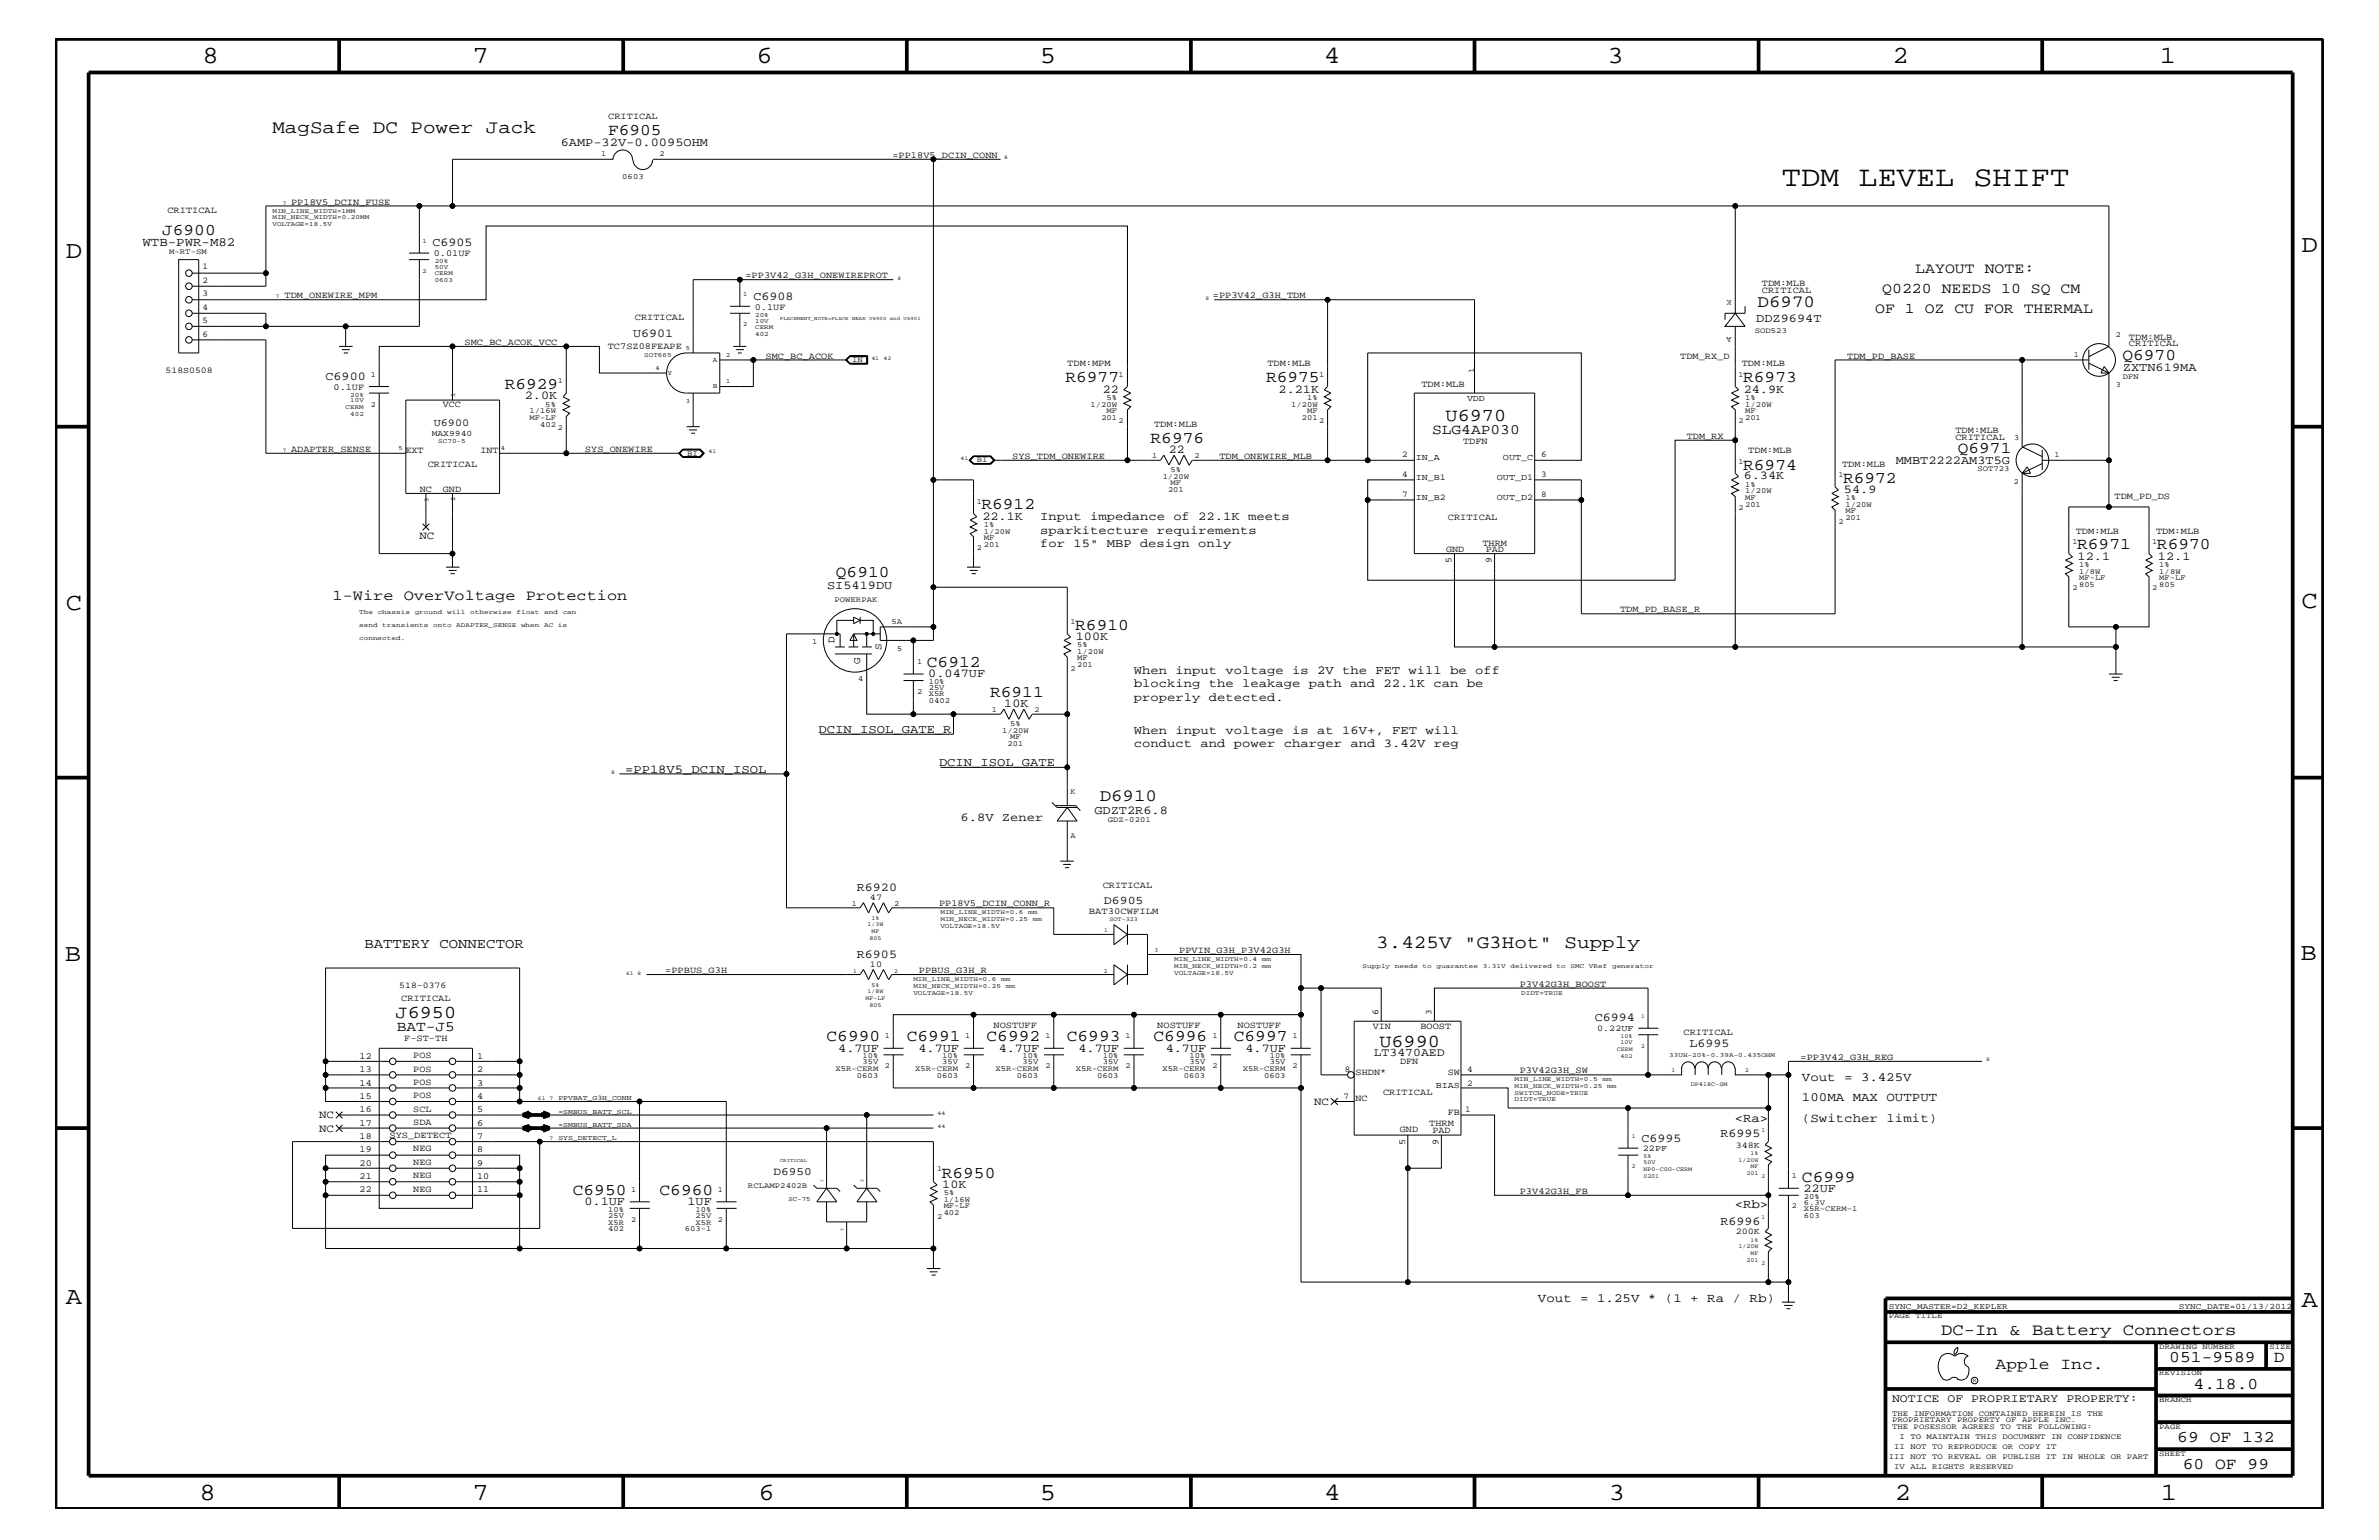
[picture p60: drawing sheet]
<svg xmlns="http://www.w3.org/2000/svg" width="432mm" height="279mm" viewBox="0 0 432 279" stroke-linecap="round" stroke-linejoin="round" font-family="sans-serif">
<defs><g id="words">
<text font-size="5.2" x="323.4" y="33.7">TDM LEVEL SHIFT</text>
<g font-size="4.5">
<text x="36.7" y="11.5">8</text>
<text x="85.8" y="11.5">7</text>
<text x="137.3" y="11.5">6</text>
<text x="188.7" y="11.5">5</text>
<text x="240.3" y="11.5">4</text>
<text x="291.8" y="11.5">3</text>
<text x="343.5" y="11.5">2</text>
<text x="392" y="11.5">1</text>
<text x="11.9" y="46.8">D</text>
<text x="417.7" y="45.7">D</text>
<text x="11.9" y="110.6">C</text>
<text x="417.7" y="110.3">C</text>
<text x="11.8" y="174.3">B</text>
<text x="417.6" y="174.2">B</text>
<text x="11.9" y="236.7">A</text>
<text x="417.7" y="237.1">A</text>
<text x="36.2" y="272.1">8</text>
<text x="85.8" y="272.1">7</text>
<text x="137.7" y="272.1">6</text>
<text x="188.7" y="272.1">5</text>
<text x="240.4" y="272.1">4</text>
<text x="292" y="272.1">3</text>
<text x="343.9" y="272.1">2</text>
<text x="392.2" y="272.1">1</text>
</g>
<g font-size="3.4">
<text x="49.4" y="24.1">MagSafe DC Power Jack</text>
<text x="249.8" y="172">3.425V &quot;G3Hot&quot; Supply</text>
</g>
<g font-size="3.3">
<text x="262.4" y="76.4">U6970</text>
<text x="71.8" y="184.7">J6950</text>
<text x="250.4" y="189.9">U6990</text>
</g>
<g font-size="3.1">
<text x="319" y="55.7">D6970</text>
<text x="199.6" y="145.4">D6910</text>
</g>
<g font-size="3">
<text x="110.4" y="24.6">F6905</text>
<text x="29.4" y="42.7">J6900</text>
<text x="385.2" y="65.3">Q6970</text>
<text x="91.6" y="70.6">R6929</text>
<text x="193.4" y="69.4">R6977</text>
<text x="229.8" y="69.4">R6975</text>
<text x="316.4" y="69.4">R6973</text>
<text x="208.8" y="80.5">R6976</text>
<text x="355.3" y="82.2">Q6971</text>
<text x="316.4" y="85.2">R6974</text>
<text x="334.5" y="87.6">R6972</text>
<text x="178.1" y="92.4">R6912</text>
<text x="377" y="99.7">R6971</text>
<text x="391.5" y="99.7">R6970</text>
<text x="151.7" y="104.7">Q6910</text>
<text x="195.2" y="114.2">R6910</text>
<text x="168.2" y="121">C6912</text>
<text x="179.7" y="126.5">R6911</text>
<text x="150" y="188.9">C6990</text>
<text x="164.6" y="188.9">C6991</text>
<text x="179.1" y="188.9">C6992</text>
<text x="193.6" y="188.9">C6993</text>
<text x="209.4" y="188.9">C6996</text>
<text x="223.9" y="188.9">C6997</text>
<text x="170.9" y="213.6">R6950</text>
<text x="327.1" y="214.4">C6999</text>
<text x="104" y="216.9">C6950</text>
<text x="119.7" y="216.9">C6960</text>
<text x="352.3" y="242.3">DC-In &amp; Battery Connectors</text>
<text x="362.2" y="248.4">Apple Inc.</text>
<text x="393.7" y="247.1">051-9589</text>
<text x="398.1" y="252">4.18.0</text>
<text x="412.7" y="247.1">D</text>
<text x="395.2" y="261.6">69 OF 132</text>
<text x="396.2" y="266.6">60 OF 99</text>
</g>
<g font-size="2.7">
<text x="341.6" y="53.2">Q0220 NEEDS 10 SQ CM</text>
<text x="347.6" y="49.6">LAYOUT NOTE:</text>
<text x="340.4" y="56.8">OF 1 OZ CU FOR THERMAL</text>
<text x="60.4" y="108.9">1-Wire OverVoltage Protection</text>
</g>
<g font-size="2.6">
<text x="259.9" y="78.8">SLG4AP030</text>
<text x="72" y="187.1">BAT-J5</text>
</g>
<text font-size="2.5" x="66.1" y="172">BATTERY CONNECTOR</text>
<g font-size="2.3">
<text x="25.9" y="44.6">WTB-PWR-M82</text>
<text x="327.1" y="196.2">Vout = 3.425V</text>
<text x="314.9" y="203.5">&lt;Ra&gt;</text>
<text x="327.1" y="199.8">100MA MAX OUTPUT</text>
<text x="327.1" y="203.5">(Switcher limit)</text>
<text x="314.9" y="219.2">&lt;Rb&gt;</text>
<text x="279.1" y="236.2">Vout = 1.25V * (1 + Ra / Rb)</text>
</g>
<g font-size="2.2">
<text x="101.8" y="26.5">6AMP-32V-0.0095OHM</text>
<text x="78.5" y="44.6">C6905</text>
<text x="136.7" y="54.4">C6908</text>
<text x="318.8" y="58.4">DDZ9694T</text>
<text x="114.9" y="61.1">U6901</text>
<text x="59.1" y="68.9">C6900</text>
<text x="200.2" y="71.2">22</text>
<text x="232.1" y="71.2">2.21K</text>
<text x="316.5" y="71.2">24.9K</text>
<text x="385.3" y="67.3">ZXTN619MA</text>
<text x="95.2" y="72.4">2.0K</text>
<text x="212.2" y="82.2">22</text>
<text x="316.5" y="87">6.34K</text>
<text x="334.7" y="89.4">54.9</text>
<text x="344.1" y="84.1">MMBT2222AM3T5G</text>
<text x="178.3" y="94.3">22.1K</text>
<text x="188.8" y="94.3">Input impedance of 22.1K meets</text>
<text x="188.8" y="99.3">for 15&quot; MBP design only</text>
<text x="188.8" y="96.8">sparkitecture requirements</text>
<text x="377.1" y="101.5">12.1</text>
<text x="391.7" y="101.5">12.1</text>
<text x="150.1" y="106.9">SI5419DU</text>
<text x="195.2" y="116.1">100K</text>
<text x="168.5" y="122.9">0.047UF</text>
<text x="205.8" y="122.3">When input voltage is 2V the FET will be off</text>
<text x="205.8" y="124.7">blocking the leakage path and 22.1K can be</text>
<text x="182.3" y="128.2">10K</text>
<text x="205.8" y="127.1">properly detected.</text>
<text x="148.6" y="133">DCIN_ISOL_GATE_R</text>
<text x="205.8" y="133.2">When input voltage is at 16V+, FET will</text>
<text x="205.8" y="135.6">conduct and power charger and 3.42V reg</text>
<text x="113.5" y="140.2">=PP18V5_DCIN_ISOL</text>
<text x="170.4" y="139">DCIN_ISOL_GATE</text>
<text x="174.3" y="149">6.8V Zener</text>
<text x="198.6" y="147.7">GDZT2R6.8</text>
<text x="155.5" y="161.7">R6920</text>
<text x="155.5" y="173.8">R6905</text>
<text x="289.5" y="185.3">C6994</text>
<text x="152.1" y="190.8">4.7UF</text>
<text x="166.7" y="190.8">4.7UF</text>
<text x="181.3" y="190.8">4.7UF</text>
<text x="195.7" y="190.8">4.7UF</text>
<text x="211.6" y="190.8">4.7UF</text>
<text x="226.1" y="190.8">4.7UF</text>
<text x="306.7" y="190">L6995</text>
<text x="297.9" y="207.1">C6995</text>
<text x="312.3" y="206.4">R6995</text>
<text x="171" y="215.5">10K</text>
<text x="106.1" y="218.6">0.1UF</text>
<text x="124.8" y="218.6">1UF</text>
<text x="327.3" y="216.2">22UF</text>
<text x="312.3" y="222.2">R6996</text>
</g>
<g font-size="2.1">
<text x="200.4" y="163.9">D6905</text>
<text x="249.3" y="191.6">LT3470AED</text>
<text x="343.4" y="254.4">NOTICE OF PROPRIETARY PROPERTY:</text>
</g>
<g font-size="2">
<text x="76.1" y="97.7">NC</text>
<text x="57.9" y="202.9">NC</text>
<text x="238.5" y="200.4">NC</text>
<text x="57.9" y="205.3">NC</text>
<text x="140.4" y="213.2">D6950</text>
</g>
<g font-size="1.9">
<text x="78.7" y="77.3">U6900</text>
<text x="151.5" y="116.7" transform="rotate(-90 151.5 116.7)">D</text>
<text x="160" y="117.9" transform="rotate(-90 160 117.9)">S</text>
<text x="156.1" y="120.4" transform="rotate(-90 156.1 120.4)">G</text>
</g>
<g font-size="1.7">
<text x="110.4" y="21.6">CRITICAL</text>
<text x="162" y="28.6">=PP18V5_DCIN_CONN</text>
<text x="30.4" y="38.6">CRITICAL</text>
<text x="52.8" y="37.2">PP18V5_DCIN_FUSE</text>
<text x="78.7" y="46.5">0.01UF</text>
<text x="135.3" y="50.5">=PP3V42_G3H_ONEWIREPROT</text>
<text x="319.8" y="53.2">CRITICAL</text>
<text x="319.8" y="51.9">TDM:MLB</text>
<text x="51.6" y="54.1">TDM_ONEWIRE_MPM</text>
<text x="115.2" y="58">CRITICAL</text>
<text x="137" y="56.2">0.1UF</text>
<text x="220.1" y="54.1">=PP3V42_G3H_TDM</text>
<text x="84.3" y="62.6">SMC_BC_ACOK_VCC</text>
<text x="110.3" y="63.4">TC7SZ08FEAPE</text>
<text x="138.9" y="65.1">SMC_BC_ACOK</text>
<text x="305" y="65.1">TDM_RX_D</text>
<text x="335.3" y="65.1">TDM_PD_BASE</text>
<text x="386.4" y="62.9">CRITICAL</text>
<text x="386.4" y="61.7">TDM:MLB</text>
<text x="60.5" y="70.7">0.1UF</text>
<text x="193.7" y="66.5">TDM:MPM</text>
<text x="230" y="66.5">TDM:MLB</text>
<text x="258" y="70.1">TDM:MLB</text>
<text x="316.1" y="66.5">TDM:MLB</text>
<text x="80.3" y="73.8">VCC</text>
<text x="209.5" y="77.4">TDM:MLB</text>
<text x="52.8" y="82">ADAPTER_SENSE</text>
<text x="73.6" y="82.2">EXT</text>
<text x="87.2" y="82.2">INT</text>
<text x="106.2" y="82">SYS_ONEWIRE</text>
<text x="183.7" y="83.3">SYS_TDM_ONEWIRE</text>
<text x="221.3" y="83.3">TDM_ONEWIRE_MLB</text>
<text x="265.6" y="80.5">TDFN</text>
<text x="306.2" y="79.6">TDM_RX</text>
<text x="317.3" y="82.2">TDM:MLB</text>
<text x="354.9" y="79.9">CRITICAL</text>
<text x="354.9" y="78.6">TDM:MLB</text>
<text x="76.2" y="89.3">NC</text>
<text x="77.6" y="84.7">CRITICAL</text>
<text x="80.4" y="89.4">GND</text>
<text x="334.3" y="84.7">TDM:MLB</text>
<text x="262.8" y="94.3">CRITICAL</text>
<text x="383.8" y="90.5">TDM_PD_DS</text>
<text x="262.5" y="100.2">GND</text>
<text x="269.1" y="99">THRM</text>
<text x="269.7" y="100.2">PAD</text>
<text x="376.8" y="96.8">TDM:MLB</text>
<text x="391.3" y="96.8">TDM:MLB</text>
<text x="263.5" y="102.2" transform="rotate(-90 263.5 102.2)">5</text>
<text x="270.8" y="102.2" transform="rotate(-90 270.8 102.2)">9</text>
<text x="294" y="111.1">TDM_PD_BASE_R</text>
<text x="200.2" y="161.1">CRITICAL</text>
<text x="170.4" y="164.5">PP18V5_DCIN_CONN_R</text>
<text x="197.7" y="165.8">BAT30CWFILM</text>
<text x="214" y="172.9">PPVIN_G3H_P3V42G3H</text>
<text x="120.7" y="176.6">=PPBUS_G3H</text>
<text x="166.8" y="176.6">PPBUS_G3H_R</text>
<text x="275.8" y="179">P3V42G3H_BOOST</text>
<text x="72.8" y="181.6">CRITICAL</text>
<text x="250.2" y="184.2" transform="rotate(-90 250.2 184.2)">6</text>
<text x="73.4" y="188.9">F-ST-TH</text>
<text x="75" y="192">POS</text>
<text x="180.3" y="186.5">NOSTUFF</text>
<text x="210.1" y="186.5">NOSTUFF</text>
<text x="224.6" y="186.5">NOSTUFF</text>
<text x="249.2" y="186.7">VIN</text>
<text x="257.8" y="186.7">BOOST</text>
<text x="305.6" y="187.7">CRITICAL</text>
<text x="65.3" y="192.1">12</text>
<text x="65.3" y="194.5">13</text>
<text x="65.3" y="197">14</text>
<text x="75" y="196.8">POS</text>
<text x="75" y="194.4">POS</text>
<text x="86.6" y="192.1">1</text>
<text x="86.6" y="194.5">2</text>
<text x="86.6" y="197">3</text>
<text x="246" y="195">SHDN*</text>
<text x="254.1" y="193.1">DFN</text>
<text x="262.8" y="195">SW</text>
<text x="275.8" y="194.8">P3V42G3H_SW</text>
<text x="326.8" y="192.3">=PP3V42_G3H_REG</text>
<text x="65.3" y="199.3">15</text>
<text x="65.3" y="201.8">16</text>
<text x="75" y="201.7">SCL</text>
<text x="75" y="199.2">POS</text>
<text x="86.6" y="199.3">4</text>
<text x="86.6" y="201.8">5</text>
<text x="246" y="199.8">NC</text>
<text x="251" y="198.7">CRITICAL</text>
<text x="262.8" y="202.3">FB</text>
<text x="65.3" y="204.2">17</text>
<text x="65.3" y="206.6">18</text>
<text x="65.3" y="209.1">19</text>
<text x="70.7" y="206.5">SYS_DETECT</text>
<text x="75" y="204.1">SDA</text>
<text x="75" y="208.9">NEG</text>
<text x="86.6" y="204.2">6</text>
<text x="86.6" y="206.6">7</text>
<text x="86.6" y="209.1">8</text>
<text x="254.1" y="205.4">GND</text>
<text x="255" y="207.7" transform="rotate(-90 255 207.7)">5</text>
<text x="259.4" y="204.3">THRM</text>
<text x="260" y="205.5">PAD</text>
<text x="261.1" y="207.7" transform="rotate(-90 261.1 207.7)">9</text>
<text x="65.3" y="213.9">21</text>
<text x="65.3" y="211.5">20</text>
<text x="75" y="213.8">NEG</text>
<text x="75" y="211.4">NEG</text>
<text x="86.6" y="213.9">10</text>
<text x="86.6" y="211.5">9</text>
<text x="65.3" y="216.4">22</text>
<text x="75" y="216.2">NEG</text>
<text x="86.6" y="216.4">11</text>
<text x="275.8" y="216.6">P3V42G3H_FB</text>
</g>
<g font-size="1.6">
<text x="36.7" y="48.9">1</text>
<text x="36.7" y="51.3">2</text>
<text x="36.7" y="53.8">3</text>
<text x="36.7" y="56.2">4</text>
<text x="36.7" y="58.6">5</text>
<text x="36.7" y="61.1">6</text>
<text x="30.1" y="67.7">518S0508</text>
<text x="267.6" y="67.7" transform="rotate(-90 267.6 67.7)">1</text>
<text x="266.3" y="72.8">VDD</text>
<text x="254.5" y="82.8">2</text>
<text x="257" y="83.5">IN_A</text>
<text x="272.8" y="83.5">OUT_C</text>
<text x="279.7" y="82.8">6</text>
<text x="254.5" y="86.5">4</text>
<text x="257" y="87.1">IN_B1</text>
<text x="271.7" y="87.1">OUT_D1</text>
<text x="279.7" y="86.5">3</text>
<text x="254.5" y="90.1">7</text>
<text x="257" y="90.7">IN_B2</text>
<text x="271.7" y="90.7">OUT_D2</text>
<text x="279.7" y="90.1">8</text>
<text x="157.9" y="163.4">47</text>
<text x="72.5" y="179.3">518-0376</text>
<text x="157.9" y="175.5">10</text>
<text x="259.8" y="184.2" transform="rotate(-90 259.8 184.2)">3</text>
<text x="289.9" y="187.1">0.22UF</text>
<text x="244.1" y="194.5">8</text>
<text x="260.6" y="197.4">BIAS</text>
<text x="266.3" y="194.5">4</text>
<text x="266.3" y="197">2</text>
<text x="243.8" y="199.3">7</text>
<text x="265.9" y="201.8">1</text>
<text x="298.2" y="208.9">22PF</text>
<text x="315" y="208.2">348K</text>
<text x="315" y="224">200K</text>
</g>
<g font-size="1.5">
<text x="78.4" y="79">MAX9940</text>
<text x="342.8" y="237.4">SYNC_MASTER=D2_KEPLER</text>
<text x="395.5" y="237.4">SYNC_DATE=01/13/2012</text>
</g>
<g font-size="1.4">
<text x="109.1" y="28.3">1</text>
<text x="119.7" y="28.3">2</text>
<text x="112.9" y="32.5">0603</text>
<text x="30.7" y="46">M-RT-SM</text>
<text x="314.3" y="54.4" transform="rotate(-180 314.3 54.4)">K</text>
<text x="154.7" y="65.6">IN</text>
<text x="314.3" y="61.1" transform="rotate(-180 314.3 61.1)">A</text>
<text x="318.5" y="60.4">SOD523</text>
<text x="376.4" y="64.7">1</text>
<text x="384" y="61.1">2</text>
<text x="67.3" y="68.4">1</text>
<text x="101.3" y="69.5">1</text>
<text x="203" y="68.4">1</text>
<text x="239.4" y="68.4">1</text>
<text x="315.6" y="68.4">1</text>
<text x="384" y="70.1">3</text>
<text x="385.3" y="68.7">DFN</text>
<text x="67.3" y="73.8">2</text>
<text x="96.1" y="76.2">MF-LF</text>
<text x="96.1" y="75">1/16W</text>
<text x="98" y="77.4">402</text>
<text x="99" y="73.8">5%</text>
<text x="198" y="73.8">1/20W</text>
<text x="199.9" y="76.2">201</text>
<text x="200.8" y="72.6">5%</text>
<text x="200.8" y="75">MF</text>
<text x="203" y="76.8">2</text>
<text x="234.4" y="73.8">1/20W</text>
<text x="236.3" y="76.2">201</text>
<text x="237.2" y="75">MF</text>
<text x="237.2" y="72.6">1%</text>
<text x="239.4" y="76.8">2</text>
<text x="315.6" y="76.8">2</text>
<text x="316.7" y="76.2">201</text>
<text x="316.7" y="75">MF</text>
<text x="316.7" y="73.8">1/20W</text>
<text x="316.7" y="72.6">1%</text>
<text x="101.3" y="78">2</text>
<text x="124.7" y="82.7">BI</text>
<text x="177.3" y="83.8">BI</text>
<text x="209.1" y="83.1">1</text>
<text x="216.8" y="83.1">2</text>
<text x="365.6" y="79.9">3</text>
<text x="372.9" y="83">1</text>
<text x="211" y="86.9">1/20W</text>
<text x="212" y="89.3">201</text>
<text x="212.5" y="85.6">5%</text>
<text x="212.5" y="88.1">MF</text>
<text x="315.6" y="84.1">1</text>
<text x="316.7" y="88.3">1%</text>
<text x="316.7" y="89.5">1/20W</text>
<text x="333.7" y="86.5">1</text>
<text x="358.9" y="85.4">SOT723</text>
<text x="365.5" y="87.8">2</text>
<text x="177.3" y="91.4">1</text>
<text x="178.6" y="95.6">1%</text>
<text x="315.6" y="92.6">2</text>
<text x="316.7" y="92">201</text>
<text x="316.7" y="90.7">MF</text>
<text x="333.7" y="95">2</text>
<text x="334.9" y="94.3">201</text>
<text x="334.9" y="93.2">MF</text>
<text x="334.9" y="92">1/20W</text>
<text x="334.9" y="90.7">1%</text>
<text x="177.3" y="99.9">2</text>
<text x="178.6" y="99.3">201</text>
<text x="178.6" y="98">MF</text>
<text x="178.6" y="96.8">1/20W</text>
<text x="376.2" y="98.7">1</text>
<text x="390.7" y="98.7">1</text>
<text x="376.2" y="107.1">2</text>
<text x="377.4" y="106.5">805</text>
<text x="377.4" y="104.1">1/8W</text>
<text x="377.4" y="105.3">MF-LF</text>
<text x="377.4" y="102.9">1%</text>
<text x="390.7" y="107.1">2</text>
<text x="391.9" y="102.9">1%</text>
<text x="391.9" y="104.1">1/8W</text>
<text x="391.9" y="105.3">MF-LF</text>
<text x="391.9" y="106.5">805</text>
<text x="151.5" y="109.2">POWERPAK</text>
<text x="161.8" y="113.1">5A</text>
<text x="194.3" y="113.1">1</text>
<text x="147.4" y="116.8">1</text>
<text x="162.8" y="118.1">5</text>
<text x="195.5" y="118.6">1/20W</text>
<text x="195.5" y="119.8">MF</text>
<text x="195.5" y="117.4">5%</text>
<text x="155.8" y="123.5">4</text>
<text x="166.5" y="120.4">1</text>
<text x="166.5" y="125.9">2</text>
<text x="168.6" y="125.2">25V</text>
<text x="168.6" y="124.1">10%</text>
<text x="194.3" y="121.7">2</text>
<text x="195.5" y="121">201</text>
<text x="168.6" y="127.6">0402</text>
<text x="168.6" y="126.4">X5R</text>
<text x="180" y="129.1">1</text>
<text x="183.3" y="131.7">5%</text>
<text x="187.8" y="129.1">2</text>
<text x="181.9" y="133">1/20W</text>
<text x="182.9" y="135.3">201</text>
<text x="183.3" y="134.1">MF</text>
<text x="194.3" y="144">K</text>
<text x="201.1" y="149.2">GDZ-0201</text>
<text x="194.3" y="152">A</text>
<text x="154.6" y="164.4">1</text>
<text x="162.3" y="164.4">2</text>
<text x="156.5" y="192">10%</text>
<text x="160.6" y="188.3">1</text>
<text x="171" y="192">10%</text>
<text x="175.2" y="188.3">1</text>
<text x="185.6" y="192">10%</text>
<text x="189.7" y="188.3">1</text>
<text x="200.2" y="192">10%</text>
<text x="204.3" y="188.3">1</text>
<text x="215.9" y="192">10%</text>
<text x="220" y="188.3">1</text>
<text x="230.5" y="192">10%</text>
<text x="234.6" y="188.3">1</text>
<text x="151.6" y="194.3">X5R-CERM</text>
<text x="155.5" y="195.5">0603</text>
<text x="156.5" y="193.1">35V</text>
<text x="160.6" y="193.7">2</text>
<text x="166.1" y="194.3">X5R-CERM</text>
<text x="170" y="195.5">0603</text>
<text x="171" y="193.1">35V</text>
<text x="175.2" y="193.7">2</text>
<text x="180.7" y="194.3">X5R-CERM</text>
<text x="184.6" y="195.5">0603</text>
<text x="185.6" y="193.1">35V</text>
<text x="189.7" y="193.7">2</text>
<text x="195.2" y="194.3">X5R-CERM</text>
<text x="199.1" y="195.5">0603</text>
<text x="200.2" y="193.1">35V</text>
<text x="204.3" y="193.7">2</text>
<text x="211" y="194.3">X5R-CERM</text>
<text x="214.9" y="195.5">0603</text>
<text x="215.9" y="193.1">35V</text>
<text x="220" y="193.7">2</text>
<text x="225.6" y="194.3">X5R-CERM</text>
<text x="229.4" y="195.5">0603</text>
<text x="230.5" y="193.1">35V</text>
<text x="234.6" y="193.7">2</text>
<text x="135.8" y="215.6">RCLAMP2402B</text>
<text x="170.1" y="212.5">1</text>
<text x="325.2" y="213.8">1</text>
<text x="110.4" y="219.8">10%</text>
<text x="110.4" y="220.9">25V</text>
<text x="114.6" y="216.2">1</text>
<text x="114.6" y="221.7">2</text>
<text x="126.2" y="219.8">10%</text>
<text x="126.2" y="220.9">25V</text>
<text x="130.3" y="216.2">1</text>
<text x="130.3" y="221.7">2</text>
<text x="170.1" y="221.1">2</text>
<text x="171.3" y="219.2">MF-LF</text>
<text x="171.3" y="216.9">5%</text>
<text x="171.3" y="220.4">402</text>
<text x="171.3" y="218">1/16W</text>
<text x="325.2" y="219.2">2</text>
<text x="327.4" y="217.5">20%</text>
<text x="327.4" y="220.9">603</text>
<text x="327.4" y="219.7">X5R-CERM-1</text>
<text x="327.4" y="218.6">6.3V</text>
<text x="110.4" y="222.2">X5R</text>
<text x="110.4" y="223.4">402</text>
<text x="124.3" y="223.4">603-1</text>
<text x="126.2" y="222.2">X5R</text>
<text x="342.8" y="239.2">PAGE TITLE</text>
<text x="391.9" y="244.7">DRAWING NUMBER</text>
<text x="411.9" y="244.7">SIZE</text>
<text x="391.9" y="249.5">REVISION</text>
<text x="343.4" y="256.8">THE INFORMATION CONTAINED HEREIN IS THE</text>
<text x="391.9" y="254.4">BRANCH</text>
<text x="343.4" y="258">PROPRIETARY PROPERTY OF APPLE INC.</text>
<text x="343.4" y="259.3">THE POSESSOR AGREES TO THE FOLLOWING:</text>
<text x="343.8" y="262.9">II NOT TO REPRODUCE OR COPY IT</text>
<text x="344.8" y="261.1">I TO MAINTAIN THIS DOCUMENT IN CONFIDENCE</text>
<text x="391.9" y="259.3">PAGE</text>
<text x="342.8" y="264.7">III NOT TO REVEAL OR PUBLISH IT IN WHOLE OR PART</text>
<text x="343.8" y="266.6">IV ALL RIGHTS RESERVED</text>
<text x="391.9" y="264.1">SHEET</text>
</g>
<g font-size="1.3">
<text x="129.4" y="65.6">A</text>
<text x="121.2" y="68.1">Y</text>
<text x="129.4" y="70.4">B</text>
<text x="101.3" y="202">=SMBUS_BATT_SCL</text>
<text x="101.3" y="199.6">PPVBAT_G3H_CONN</text>
<text x="101.3" y="206.9">SYS_DETECT_L</text>
<text x="101.3" y="204.4">=SMBUS_BATT_SDA</text>
</g>
<g font-size="1.2">
<text x="49.4" y="41">VOLTAGE=18.5V</text>
<text x="49.4" y="39.8">MIN_NECK_WIDTH=0.20MM</text>
<text x="49.4" y="38.6">MIN_LINE_WIDTH=1MM</text>
<text x="76.7" y="44.1">1</text>
<text x="78.9" y="47.7">20%</text>
<text x="76.7" y="49.6">2</text>
<text x="78.9" y="51.3">0603</text>
<text x="78.9" y="50">CERM</text>
<text x="78.9" y="48.8">50V</text>
<text x="134.9" y="53.8">1</text>
<text x="134.9" y="59.2">2</text>
<text x="137.1" y="59.7">CERM</text>
<text x="137.1" y="57.4">20%</text>
<text x="137.1" y="58.5">10V</text>
<text x="116.9" y="64.8">SOT665</text>
<text x="124.5" y="63.4">5</text>
<text x="131.8" y="64.7">2</text>
<text x="137.1" y="60.9">402</text>
<text x="63.6" y="72">20%</text>
<text x="82.6" y="72" transform="rotate(-90 82.6 72)">1</text>
<text x="119" y="67.1">4</text>
<text x="131.8" y="69.5">1</text>
<text x="62.7" y="74.3">CERM</text>
<text x="63.6" y="73">10V</text>
<text x="63.6" y="75.5">402</text>
<text x="124.5" y="73.2">3</text>
<text x="72.3" y="81.7">5</text>
<text x="79.5" y="80.5">SC70-5</text>
<text x="90.9" y="81.7">4</text>
<text x="77.8" y="91" transform="rotate(-90 77.8 91)">3</text>
<text x="82.6" y="91" transform="rotate(-90 82.6 91)">2</text>
<text x="65.2" y="111.4">The</text>
<text x="65.2" y="113.7">send</text>
<text x="68.6" y="111.4">chassis</text>
<text x="69.4" y="113.7">transients</text>
<text x="75.3" y="111.4">ground</text>
<text x="78.6" y="113.7">onto</text>
<text x="81.1" y="111.4">will</text>
<text x="82.8" y="113.7">ADAPTER_SENSE</text>
<text x="85.3" y="111.4">otherwise</text>
<text x="93.7" y="111.4">float</text>
<text x="94.6" y="113.7">when</text>
<text x="98.8" y="113.7">AC</text>
<text x="98.8" y="111.4">and</text>
<text x="101.3" y="113.7">is</text>
<text x="102.1" y="111.4">can</text>
<text x="65.2" y="116.2">connected.</text>
<text x="170.7" y="167.1">MIN_NECK_WIDTH=0.25</text>
<text x="170.7" y="165.9">MIN_LINE_WIDTH=0.6</text>
<text x="186.6" y="165.9">mm</text>
<text x="187.5" y="167.1">mm</text>
<text x="170.7" y="168.3">VOLTAGE=18.5V</text>
<text x="165.8" y="178">MIN_LINE_WIDTH=0.6</text>
<text x="165.8" y="179.3">MIN_NECK_WIDTH=0.25</text>
<text x="181.7" y="178">mm</text>
<text x="182.6" y="179.3">mm</text>
<text x="213.1" y="176.8">VOLTAGE=18.5V</text>
<text x="213.1" y="175.6">MIN_NECK_WIDTH=0.2</text>
<text x="213.1" y="174.4">MIN_LINE_WIDTH=0.4</text>
<text x="229" y="175.6">mm</text>
<text x="229" y="174.4">mm</text>
<text x="247.3" y="175.6">Supply</text>
<text x="253.2" y="175.6">needs</text>
<text x="258.2" y="175.6">to</text>
<text x="260.7" y="175.6">guarantee</text>
<text x="269.1" y="175.6">3.31V delivered</text>
<text x="282.5" y="175.6">to</text>
<text x="285.1" y="175.6">SMC</text>
<text x="288.4" y="175.6">VRef</text>
<text x="292.6" y="175.6">generator</text>
<text x="165.8" y="180.5">VOLTAGE=18.5V</text>
<text x="276.1" y="180.5">DIDT=TRUE</text>
<text x="303" y="191.7">33UH-20%-0.39A-0.435OHM</text>
<text x="274.9" y="197.4">MIN_NECK_WIDTH=0.25</text>
<text x="274.9" y="196.2">MIN_LINE_WIDTH=0.5</text>
<text x="290.8" y="196.2">mm</text>
<text x="291.7" y="197.4">mm</text>
<text x="274.9" y="199.8">DIDT=TRUE</text>
<text x="274.9" y="198.7">SWITCH_NODE=TRUE</text>
<text x="143.1" y="217.9">SC-75</text>
</g>
<g font-size="1.1">
<text x="158.2" y="166.9">1%</text>
<text x="201.4" y="167.1">SOT-323</text>
<text x="157.5" y="168.1">1/3W</text>
<text x="157.8" y="170.5">805</text>
<text x="158.2" y="169.3">MF</text>
<text x="200.4" y="169">1</text>
<text x="209.5" y="172.7">3</text>
<text x="154.9" y="176.5">1</text>
<text x="158.2" y="179">5%</text>
<text x="162.3" y="176.5">2</text>
<text x="200.3" y="176.5">2</text>
<text x="157.1" y="181.4">MF-LF</text>
<text x="157.5" y="180.2">1/8W</text>
<text x="157.8" y="182.7">805</text>
<text x="297.9" y="184.7">1</text>
<text x="293.5" y="190.6">CERM</text>
<text x="294.1" y="189.4">10V</text>
<text x="294.1" y="188.3">10%</text>
<text x="294.1" y="191.9">402</text>
<text x="297.9" y="190.2">2</text>
<text x="303.4" y="194.4">1</text>
<text x="306.9" y="197">DP418C-SM</text>
<text x="316.7" y="194.4">2</text>
<text x="296.2" y="206.5">1</text>
<text x="317.8" y="209.6">1%</text>
<text x="319.7" y="205.3">1</text>
<text x="296.2" y="211.9">2</text>
<text x="298.3" y="211.3">50V</text>
<text x="298.3" y="210.2">5%</text>
<text x="298.3" y="213.6">0201</text>
<text x="298.3" y="212.5">NP0-C0G-CERM</text>
<text x="315.6" y="210.8">1/20W</text>
<text x="317" y="213.2">201</text>
<text x="317.8" y="211.9">MF</text>
<text x="319.7" y="213.8">2</text>
<text x="319.7" y="221.1">1</text>
<text x="315.6" y="226.5">1/20W</text>
<text x="317.8" y="225.3">1%</text>
<text x="317.8" y="227.7">MF</text>
<text x="317" y="229">201</text>
<text x="319.7" y="229.6">2</text>
</g>
<g font-size="1">
<text x="182.3" y="28.9">8</text>
<text x="51.3" y="37.2">7</text>
<text x="162.9" y="50.7">8</text>
<text x="50" y="54.1">7</text>
<text x="218.8" y="54.4">8</text>
<text x="158.2" y="65.3">41</text>
<text x="160.4" y="65.3">42</text>
<text x="51.3" y="82">7</text>
<text x="128.6" y="82.2">41</text>
<text x="174.3" y="83.5">41</text>
<text x="110.9" y="140.4">8</text>
<text x="113.6" y="176.8">61 8</text>
<text x="360.5" y="192.6">8</text>
<text x="97.6" y="199.6">61 7</text>
<text x="170.2" y="202.3">44</text>
<text x="99.7" y="206.9">7</text>
<text x="170.2" y="204.7">44</text>
<text x="358.1" y="250.7">R</text>
</g>
<g font-size=".9">
<text x="141.6" y="58">PLACEMENT_NOTE=PLACE NEAR U6900 and U6901</text>
<text x="141.6" y="210.8">CRITICAL</text>
</g>
<g font-size=".8">
<text x="149.4" y="214.4" transform="rotate(-90 149.4 214.4)">1</text>
<text x="156.7" y="214.4" transform="rotate(-90 156.7 214.4)">2</text>
<text x="153.1" y="223.4" transform="rotate(-90 153.1 223.4)">3</text>
</g>
</g></defs>
<g fill="none" stroke="#000" stroke-width=".18">
<path d="M76.1 37.4h-27.8v14.5h-13.4M82.1 37.4h-6v8.5M111.3 29a1.78 1.78 0 0 1 1.7-1.8 1.78 1.78 0 0 1 1.8 1.8M111.3 28.9h-29.2v8.5h232.9M114.9 29a1.78 1.78 0 0 0 1.8 1.8 1.78 1.78 0 0 0 1.7-1.8M118.5 28.9h63.1M169.4 28.9v58.2M32.4 47.1h3.7v16.9h-3.7zM34.9 54.4h53.3v-13.4h116.4v29.1l-.6 .6 1.2 .6-1.2 .7 1.2 .6-1.2 .6 1.2 .6-.6 .6v9.1h6.1l.5-.9 1 1.8 .9-1.8 .9 1.8 .9-1.8 .9 1.8M34.9 59.2h27.8v3.7M34.9 49.6h13.4M34.9 56.8h13.4v2.4"/>
<path d="M74.3 47.1h3.6M74.3 45.9h3.6M76.1 47.1v12.1h-13.4M132.5 56.8h3.6M132.5 55.6h3.6M134.3 50.7h-8.5v13.3M134.3 56.8v6.1M162.1 50.7h-27.8v4.9M220.4 54.4h20.6M315 59.2v10.9l.6 .6-1.3 .6 1.3 .7-1.3 .6 1.3 .6-1.3 .6 .7 .6v11.5l.6 .6-1.3 .6 1.3 .6-1.3 .6 1.3 .6-1.3 .6 .7 .6v27.3h-43.7v-17M315 56.8l1.7 2.4h-3.6zM315 56.8v-19.4h67.8v25.5l-3.7 1.8"/>
<path d="M316.7 55.6v1.2h-3.6v1.2M34.9 61.7h13.4v20.5h25.4M61.6 62.9h2.4M62.1 63.4h1.4M62.4 64h.8M67 71.3h3.6M67 70.1h3.6M68.8 70.1v-7.2h13.3v9.7M68.8 71.3v29.1h13.3M73.7 72.6h17v16.9h-17zM82.1 62.9h20.7v8.4l-.6 .7 1.2 .6-1.2 .6 1.2 .6-1.2 .6 1.2 .6-.6 .6v6.6M102.8 62.9h6v4.8h12.2"/>
<path d="M124.6 71.3a3.6 3.6 0 0 1-3.6-3.7 3.6 3.6 0 0 1 3.6-3.6h6v7.3h-6M124.6 77.4h2.4M125.1 78h1.4M125.5 78.6h.7M125.8 71.3v6.1M130.6 65.3h6.1M133.1 62.9h2.4M133.6 63.4h1.4M133.9 64h.7M153.5 65.3l.8 .7M153.7 65.3h-17v4.8h-6.1M154.3 64.7h3v1.2h-3l-.6-.6z"/>
<path d="M154.3 64.5h3.2v1.6h-3.2l-.8-.8zM157.4 64.6h-3.1l-.7 .7 .7 .7M157.4 64.5v1.5h-3.1M256.7 71.3h21.9v29.1h-21.9zM267.6 71.3v-16.9h-26.6v15.7l-.6 .6 1.2 .6-1.2 .7 1.2 .6-1.2 .6 1.2 .6-.6 .6v9.1h15.7M315 79.9h-11v25.4h-55.8v-14.6h8.5M367 65.3h-33.9v23l.6 .6-1.2 .6 1.2 .6-1.2 .6 1.2 .7-1.2 .6 .6 .6v18.8h-46.1v-20.7h-8.4M379.1 65.9l3.7 1.8h-1.5l.6-1.2 .9 1.2v15.8h-12.1M379.1 65.3h-12.1v15.8l3.7 1.7M379.1 63.4v3.7M76.7 95l1.2 1.2M77.3 89.5v6.1"/>
<path d="M77.9 95l-1.2 1.2M82.1 89.5v13.4M90.7 82.2h32.7M123.2 82.2l.8-.7h3.1l.7 .7-.7 .8h-3.1zM123.3 82.2l.7-.6h3l.7 .6-.7 .7h-3zM124 81.6h3l.6 .6-.6 .6h-3l-.6-.6zM124 81.6h3.1l.7 .6-.7 .8h-3.1M124 81.6l-.7 .6 .7 .8M176.6 82.7h3.2l.8 .8-.8 .7h-3.2l-.7-.7zM176.7 82.8h3l.6 .7h24.3M176.7 82.8h3l.7 .7-.7 .6h-3M176.7 82.7h3.1l.7 .8-.7 .7h-3.1l-.8-.7z"/>
<path d="M176.7 82.8l-.7 .7 .7 .6M176.7 82.8l-.6 .7 .6 .6M180.3 83.5l-.6 .6h-3M241 83.5h-24.6l-.6 .9M248.2 83.5v-19.5h38.8v19.5h-8.4M256.7 87.1h-8.5v3.6M278.6 87.1h8.4v3.6M367 85.9v31.5h17M368 84.7l.6 1.2h-1.6zM370.7 81.6v3.7M370.7 84.1l-3.7 1.8M375.5 92h14.6v8.4l.6 .6-1.2 .6 1.2 .6-1.2 .7 1.2 .6-1.2 .6 .6 .6v9h-14.6v-9l-.6-.6 1.3-.6-1.3-.6 1.3-.7-1.3-.6 1.3-.6-.7-.6z"/>
<path d="M382.8 83.5v8.5M80.9 102.9h2.5M81.4 103.5h1.5M81.8 104.1h.8M151.6 117.4h1.7M151.6 118.6h6.6M152.5 117.4v-2.4h-9.8v49.7h13.4l.6-.9 .9 1.8 .9-1.8 .9 1.8 1-1.8 .9 1.8 .6-.9h29.4v4.8h10.9M154 117.4h1.8M154.9 115l.6 1.2h-1.2zM154.9 112.6h-3v2.4M154.9 115v2.4M154.9 115h4.9"/>
<path d="M156.1 112.6l-1.2-.6v1.1l1.2-.5h2.4v2.4M156.1 112v1.1M156.5 117.4h1.7M157.3 118.6v11h8.5M157.3 115v2.4M165.8 116.2h3.6v-2.5h-9.6v2.5h6v6.1M169.4 113.7v-7.2h24.3v8.5l.6 .6-1.2 .6 1.2 .6-1.2 .6 1.2 .7-1.2 .5 .6 .6v10.4M175.5 102.9h2.5M176 103.5h1.5M176.4 104.1h.7M176.7 102.9v-5.5l-.6-.6 1.2-.6-1.2-.6 1.2-.6-1.2-.7 1.2-.5-.6-.6v-6.1h-7.3v19.4M264 100.4v17h7.3"/>
<path d="M315 117.4h52M384 113.7v8.6M164 122.3h3.6M164 123.5h3.6M165.8 123.5v6.1h7.3M170.7 139.2h23M173.1 129.6h8.5l.6-1 .9 1.9 .9-1.9 .9 1.9 .9-1.9 1 1.9 .6-.9h6.3v16.6M173.1 129.6v3.6h-24.3M382.8 122.3h2.4M383.3 122.9h1.4M383.6 123.5h.8M112.4 140.4h30.3"/>
<path d="M190.9 145.6l1 .9h3.6M191.6 146.2h3.6l.9 .9M192.4 156.2h2.5M193 156.8h1.4M193.3 157.4h.8M193.7 146.5l1.8 2.5h-3.6zM193.7 149v7.2M117.3 176.8h38.8l.6-.9 .9 1.8 .9-1.8 .9 1.8 1-1.8 .9 1.8 .6-.9h40.3M202.2 175l2.4 1.8-2.4 1.9zM204.6 169.5l-2.4-1.7v3.6l2.4-1.9h3.7v7.3h-3.7M204.6 167.8v3.6M204.6 175v3.7"/>
<path d="M208.3 173.2h27.8v6.1h3.7M236.1 179.3v4.8M59.1 192.6v-17h35.2v17h-11.5M68.8 190.2h17v29h-17zM70.6 197.4h-11.5v2.4h11.5M70.6 195h-11.5v2.4M70.6 192.6h-11.5v2.4M71.9 192.6h9.6M71.9 197.4h9.6M71.9 195h9.6M71.9 199.8h9.6M82.8 197.4h11.5"/>
<path d="M82.8 199.8h11.5M94.3 192.6v2.4h-11.5M94.3 199.8h21.8v18.2M94.3 195v4.8M116.1 199.8h15.7v18.2M160.4 190.2h3.6M160.4 191.4h3.6M162.1 190.2v-6.1h14.6v6.1M162.1 191.4v6h14.6M174.9 190.2h3.7M174.9 191.4h3.7M176.7 191.4v6h14.6v-6"/>
<path d="M176.7 184.1h14.6v6.1M189.5 190.2h3.6M189.5 191.4h3.6M191.3 184.1h14.5v6.1M191.3 197.4h14.5M204 190.2h3.6M204 191.4h3.6M205.8 191.4v6h15.8v-6M205.8 184.1h15.8v6.1M219.8 190.2h3.6M219.8 191.4h3.6M221.6 184.1h14.5v6.1"/>
<path d="M221.6 197.4h14.5M234.3 190.2h3.6M234.3 191.4h3.6M236.1 191.4v41.2h19.4v-26.7M241.6 199.2l1.2 1.2M242.1 199.8h3.7M242.8 199.2l-1.2 1.2M245.8 185.3h19.4v20.6h-19.4zM250.7 185.3v-6h-10.9v15.7h4.8M260.4 185.3v-6h38.7v7.2M265.2 197.4h8.5v3.6h21.8M265.2 195h33.9"/>
<path d="M297.3 187.7h3.7M297.3 186.5h3.7M299.1 187.7v7.3h6.1v-1.3M305.2 193.8a1.19 1.19 0 0 1 1.2-1.2 1.19 1.19 0 0 1 1.2 1.2M307.7 193.8a1.19 1.19 0 0 1 1.2-1.2 1.19 1.19 0 0 1 1.1 1.2 1.19 1.19 0 0 1 1.2-1.2 1.19 1.19 0 0 1 1.2 1.2M307.7 193.7v1.3M310 193.7v1.3M312.5 193.8a1.19 1.19 0 0 1 1.2-1.2 1.19 1.19 0 0 1 1.2 1.2M312.5 193.7v1.3M315 193.7v1.3h9.6M321 195v12.1l-.6 .6 1.2 .6-1.2 .6 1.2 .7-1.2 .6 1.2 .6-.6 .6v11.5l-.6 .6 1.2 .6-1.2 .6 1.2 .6-1.2 .6 1.2 .6-.6 .6v5.5h3.6M359.7 192.6h-35.1v23"/>
<path d="M59.1 216.9v9.6h57v-7.3M59.1 211.9v2.5M61 201.7l1.1 1.2M61 204.1l1.1 1.2M61.6 204.7h9M61.6 202.3h9M62.1 201.7l-1.1 1.2M62.1 204.1l-1.1 1.2M70.6 214.4h-11.5v2.5h11.5M70.6 209.6h-11.5v2.3h11.5M70.6 207.1h-17.5v15.8h44.9v-15.8M71.9 209.6h9.6"/>
<path d="M71.9 216.9h9.6M71.9 204.7h9.6M71.9 207.1h9.6M71.9 202.3h9.6M71.9 211.9h9.6M71.9 214.4h9.6M82.8 207.1h86.6v7.3l.7 .6-1.3 .6 1.3 .6-1.3 .7 1.3 .6-1.3 .5 .6 .6v7.9h-15.7v-4.8M82.8 216.9h11.5v9.6M82.8 209.6h11.5v2.3h-11.5M82.8 204.7h86.6M82.8 202.3h86.6M82.8 214.4h11.5"/>
<path d="M94.3 211.9v5M114.3 219.2h3.6M114.3 218h3.6M130 219.2h3.7M130 218h3.7M131.8 219.2v7.3h21.9M147.7 215l.6 .6h3.6l.6 .6M150 215.6l1.9 2.4h-3.6zM150 218v3.7h7.3v-3.7M150 204.7v10.9M154.9 215l.6 .6h3.7l.6 .6M157.3 215.6l1.9 2.4h-3.7z"/>
<path d="M157.3 202.3v13.3M261.6 205.9v6h-6.1M265.2 202.3h6.1v14.6h49.7M293.7 209.6h3.6M293.7 208.3h3.6M295.5 209.6v7.3M321 201h-25.5v7.3M322.8 215.6h3.7M322.8 216.9h3.7M324.6 216.9v19.3M116.1 226.5h15.7M168.2 230.2h2.5"/>
<path d="M168.7 230.7h1.5M169.1 231.3h.7M169.4 226.5v3.7M255.5 232.6h65.5M323.4 236.2h2.4M323.9 236.8h1.5M324.3 237.4h.7M352.3 246.1a1.72 1.72 0 0 1 2.5 0 1.69 1.69 0 0 1 2.4 0M352.4 246a3.2 3.2 0 0 0 .4 4.3l.8 .1 .4-.2M354 250.2l.7-.3 .7 .3M355.2 250.2l.7 .2 .7-.2M355.3 244.4v.3a1.18 1.18 0 0 1-.6 1.1"/>
<path d="M355.4 244.4a.99 .99 0 0 0-.6 1.4M357.2 246a1.04 1.04 0 0 0-.7 1 1.04 1.04 0 0 0 .7 1M357.3 248l.1 .7a2.11 2.11 0 0 1-.6 1.5"/>
<circle cx="76.1" cy="37.4" r=".42"/>
<circle cx="82.1" cy="37.4" r=".42"/>
<circle cx="169.4" cy="28.9" r=".42"/>
<circle cx="315" cy="37.4" r=".42"/>
<circle cx="34.3" cy="56.8" r=".59"/>
<circle cx="34.3" cy="54.4" r=".59"/>
<circle cx="34.3" cy="49.6" r=".59"/>
<circle cx="34.3" cy="59.2" r=".59"/>
<circle cx="34.3" cy="51.9" r=".59"/>
<circle cx="48.3" cy="49.6" r=".42"/>
<circle cx="48.3" cy="59.2" r=".42"/>
<circle cx="62.7" cy="59.2" r=".42"/>
<circle cx="134.3" cy="50.7" r=".42"/>
<circle cx="241" cy="54.4" r=".42"/>
<circle cx="34.3" cy="61.7" r=".59"/>
<circle cx="82.1" cy="62.9" r=".42"/>
<circle cx="102.8" cy="62.9" r=".42"/>
<circle cx="136.7" cy="65.3" r=".42"/>
<circle cx="315" cy="79.9" r=".42"/>
<circle cx="367" cy="65.3" r=".42"/>
<circle cx="381" cy="65.3" r="2.96"/>
<circle cx="102.8" cy="82.2" r=".42"/>
<circle cx="169.4" cy="87.1" r=".42"/>
<circle cx="204.6" cy="83.5" r=".42"/>
<circle cx="241" cy="83.5" r=".42"/>
<circle cx="248.2" cy="83.5" r=".42"/>
<circle cx="248.2" cy="90.7" r=".42"/>
<circle cx="287" cy="90.7" r=".42"/>
<circle cx="368.9" cy="83.5" r="2.96"/>
<circle cx="382.8" cy="92" r=".42"/>
<circle cx="382.8" cy="83.5" r=".42"/>
<circle cx="82.1" cy="100.4" r=".42"/>
<circle cx="151.9" cy="115" r=".25"/>
<circle cx="155.2" cy="116.2" r="5.8"/>
<circle cx="157.3" cy="115" r=".25"/>
<circle cx="158.5" cy="115" r=".25"/>
<circle cx="165.8" cy="116.2" r=".42"/>
<circle cx="169.4" cy="106.5" r=".42"/>
<circle cx="169.4" cy="113.7" r=".42"/>
<circle cx="271.3" cy="117.4" r=".42"/>
<circle cx="315" cy="117.4" r=".42"/>
<circle cx="367" cy="117.4" r=".42"/>
<circle cx="384" cy="117.4" r=".42"/>
<circle cx="384" cy="113.7" r=".42"/>
<circle cx="165.8" cy="129.6" r=".42"/>
<circle cx="173.1" cy="129.6" r=".42"/>
<circle cx="193.7" cy="129.6" r=".42"/>
<circle cx="193.7" cy="139.2" r=".42"/>
<circle cx="142.7" cy="140.4" r=".42"/>
<circle cx="236.1" cy="179.3" r=".42"/>
<circle cx="239.8" cy="179.3" r=".42"/>
<circle cx="59.1" cy="192.6" r=".42"/>
<circle cx="59.1" cy="197.4" r=".42"/>
<circle cx="59.1" cy="195" r=".42"/>
<circle cx="71.3" cy="199.8" r=".59"/>
<circle cx="71.3" cy="197.4" r=".59"/>
<circle cx="71.3" cy="195" r=".59"/>
<circle cx="71.3" cy="192.6" r=".59"/>
<circle cx="82.1" cy="199.8" r=".59"/>
<circle cx="82.1" cy="195" r=".59"/>
<circle cx="82.1" cy="197.4" r=".59"/>
<circle cx="82.1" cy="192.6" r=".59"/>
<circle cx="94.3" cy="199.8" r=".42"/>
<circle cx="94.3" cy="197.4" r=".42"/>
<circle cx="94.3" cy="192.6" r=".42"/>
<circle cx="94.3" cy="195" r=".42"/>
<circle cx="116.1" cy="199.8" r=".42"/>
<circle cx="176.7" cy="184.1" r=".42"/>
<circle cx="176.7" cy="197.4" r=".42"/>
<circle cx="191.3" cy="197.4" r=".42"/>
<circle cx="191.3" cy="184.1" r=".42"/>
<circle cx="205.8" cy="184.1" r=".42"/>
<circle cx="205.8" cy="197.4" r=".42"/>
<circle cx="221.6" cy="184.1" r=".42"/>
<circle cx="221.6" cy="197.4" r=".42"/>
<circle cx="236.1" cy="197.4" r=".42"/>
<circle cx="236.1" cy="184.1" r=".42"/>
<circle cx="245.2" cy="195" r=".59"/>
<circle cx="299.1" cy="195" r=".42"/>
<circle cx="321" cy="195" r=".42"/>
<circle cx="324.6" cy="195" r=".42"/>
<circle cx="59.1" cy="211.9" r=".42"/>
<circle cx="59.1" cy="214.4" r=".42"/>
<circle cx="59.1" cy="216.9" r=".42"/>
<circle cx="71.3" cy="211.9" r=".59"/>
<circle cx="71.3" cy="207.1" r=".59"/>
<circle cx="71.3" cy="214.4" r=".59"/>
<circle cx="71.3" cy="209.6" r=".59"/>
<circle cx="71.3" cy="216.9" r=".59"/>
<circle cx="71.3" cy="204.7" r=".59"/>
<circle cx="71.3" cy="202.3" r=".59"/>
<circle cx="82.1" cy="211.9" r=".59"/>
<circle cx="82.1" cy="207.1" r=".59"/>
<circle cx="82.1" cy="214.4" r=".59"/>
<circle cx="82.1" cy="209.6" r=".59"/>
<circle cx="82.1" cy="216.9" r=".59"/>
<circle cx="82.1" cy="204.7" r=".59"/>
<circle cx="82.1" cy="202.3" r=".59"/>
<circle cx="94.3" cy="211.9" r=".42"/>
<circle cx="94.3" cy="214.4" r=".42"/>
<circle cx="94.3" cy="216.9" r=".42"/>
<circle cx="98" cy="207.1" r=".42"/>
<circle cx="150" cy="204.7" r=".42"/>
<circle cx="157.3" cy="202.3" r=".42"/>
<circle cx="255.5" cy="211.9" r=".42"/>
<circle cx="295.5" cy="201" r=".42"/>
<circle cx="295.5" cy="216.9" r=".42"/>
<circle cx="321" cy="201" r=".42"/>
<circle cx="321" cy="216.9" r=".42"/>
<circle cx="94.3" cy="226.5" r=".42"/>
<circle cx="116.1" cy="226.5" r=".42"/>
<circle cx="131.8" cy="226.5" r=".42"/>
<circle cx="153.7" cy="226.5" r=".42"/>
<circle cx="169.4" cy="226.5" r=".42"/>
<circle cx="255.5" cy="232.6" r=".42"/>
<circle cx="321" cy="232.6" r=".42"/>
<circle cx="324.6" cy="232.6" r=".42"/>
<circle cx="358.4" cy="250.5" r=".59"/>
</g>
<g fill="#000">
<circle cx="76.1" cy="37.4" r=".42"/>
<circle cx="82.1" cy="37.4" r=".42"/>
<circle cx="169.4" cy="28.9" r=".42"/>
<circle cx="315" cy="37.4" r=".42"/>
<circle cx="48.3" cy="49.6" r=".42"/>
<circle cx="48.3" cy="59.2" r=".42"/>
<circle cx="62.7" cy="59.2" r=".42"/>
<circle cx="134.3" cy="50.7" r=".42"/>
<circle cx="241" cy="54.4" r=".42"/>
<circle cx="82.1" cy="62.9" r=".42"/>
<circle cx="102.8" cy="62.9" r=".42"/>
<circle cx="136.7" cy="65.3" r=".42"/>
<circle cx="315" cy="79.9" r=".42"/>
<circle cx="367" cy="65.3" r=".42"/>
<circle cx="102.8" cy="82.2" r=".42"/>
<circle cx="169.4" cy="87.1" r=".42"/>
<circle cx="204.6" cy="83.5" r=".42"/>
<circle cx="241" cy="83.5" r=".42"/>
<circle cx="248.2" cy="83.5" r=".42"/>
<circle cx="248.2" cy="90.7" r=".42"/>
<circle cx="287" cy="90.7" r=".42"/>
<circle cx="382.8" cy="92" r=".42"/>
<circle cx="382.8" cy="83.5" r=".42"/>
<circle cx="82.1" cy="100.4" r=".42"/>
<circle cx="151.9" cy="115" r=".25"/>
<circle cx="157.3" cy="115" r=".25"/>
<circle cx="158.5" cy="115" r=".25"/>
<circle cx="165.8" cy="116.2" r=".42"/>
<circle cx="169.4" cy="106.5" r=".42"/>
<circle cx="169.4" cy="113.7" r=".42"/>
<circle cx="271.3" cy="117.4" r=".42"/>
<circle cx="315" cy="117.4" r=".42"/>
<circle cx="367" cy="117.4" r=".42"/>
<circle cx="384" cy="117.4" r=".42"/>
<circle cx="384" cy="113.7" r=".42"/>
<circle cx="165.8" cy="129.6" r=".42"/>
<circle cx="173.1" cy="129.6" r=".42"/>
<circle cx="193.7" cy="129.6" r=".42"/>
<circle cx="193.7" cy="139.2" r=".42"/>
<circle cx="142.7" cy="140.4" r=".42"/>
<circle cx="236.1" cy="179.3" r=".42"/>
<circle cx="239.8" cy="179.3" r=".42"/>
<circle cx="59.1" cy="192.6" r=".42"/>
<circle cx="59.1" cy="197.4" r=".42"/>
<circle cx="59.1" cy="195" r=".42"/>
<circle cx="94.3" cy="199.8" r=".42"/>
<circle cx="94.3" cy="197.4" r=".42"/>
<circle cx="94.3" cy="192.6" r=".42"/>
<circle cx="94.3" cy="195" r=".42"/>
<circle cx="116.1" cy="199.8" r=".42"/>
<circle cx="176.7" cy="184.1" r=".42"/>
<circle cx="176.7" cy="197.4" r=".42"/>
<circle cx="191.3" cy="197.4" r=".42"/>
<circle cx="191.3" cy="184.1" r=".42"/>
<circle cx="205.8" cy="184.1" r=".42"/>
<circle cx="205.8" cy="197.4" r=".42"/>
<circle cx="221.6" cy="184.1" r=".42"/>
<circle cx="221.6" cy="197.4" r=".42"/>
<circle cx="236.1" cy="197.4" r=".42"/>
<circle cx="236.1" cy="184.1" r=".42"/>
<circle cx="299.1" cy="195" r=".42"/>
<circle cx="321" cy="195" r=".42"/>
<circle cx="324.6" cy="195" r=".42"/>
<circle cx="59.1" cy="211.9" r=".42"/>
<circle cx="59.1" cy="214.4" r=".42"/>
<circle cx="59.1" cy="216.9" r=".42"/>
<circle cx="94.3" cy="211.9" r=".42"/>
<circle cx="94.3" cy="214.4" r=".42"/>
<circle cx="94.3" cy="216.9" r=".42"/>
<circle cx="98" cy="207.1" r=".42"/>
<circle cx="150" cy="204.7" r=".42"/>
<circle cx="157.3" cy="202.3" r=".42"/>
<circle cx="255.5" cy="211.9" r=".42"/>
<circle cx="295.5" cy="201" r=".42"/>
<circle cx="295.5" cy="216.9" r=".42"/>
<circle cx="321" cy="201" r=".42"/>
<circle cx="321" cy="216.9" r=".42"/>
<circle cx="94.3" cy="226.5" r=".42"/>
<circle cx="116.1" cy="226.5" r=".42"/>
<circle cx="131.8" cy="226.5" r=".42"/>
<circle cx="153.7" cy="226.5" r=".42"/>
<circle cx="169.4" cy="226.5" r=".42"/>
<circle cx="255.5" cy="232.6" r=".42"/>
<circle cx="321" cy="232.6" r=".42"/>
<circle cx="324.6" cy="232.6" r=".42"/>
</g>
<g fill="none" stroke="#000" stroke-width=".68" stroke-linecap="butt">
<path d="M10.1 7.1h411.5v266.7h-411.5zM16.1 13.2h400v254.5h-400zM61.6 7.1v6.1M113.1 7.1v6.1M164.6 7.1v6.1M216.2 7.1v6.1M267.6 7.1v6.1M319.2 7.1v6.1M370.7 7.1v6.1M10.1 77.4h6M416.1 77.4h5.5M10.1 141.1h6"/>
<path d="M416.1 141.1h5.5M10.1 204.7h6M94.9 204.7h4.8M94.9 204.7l1.2 .1M94.9 202.3l1.2-.5v.9zM94.9 204.7l1.2-.5v1zM94.9 204.7l1.2 .2M94.9 204.7l1.2 .4M94.9 202.3l1.2 .1M94.9 202.3h4.8M94.9 202.3l1.2 .3M96.1 204.6l-1.2 .1"/>
<path d="M96.1 204.4l-1.2 .3M96.1 204.3l-1.2 .4M96.1 202.1l-1.2 .2M96.1 202l-1.2 .3M96.1 201.9l-1.2 .4M98.6 204.6l1.1 .1M98.6 201.8l1.1 .5-1.1 .4zM98.6 204.2l1.1 .5-1.1 .5zM98.6 204.3l1.1 .4M98.6 204.4l1.1 .3M98.6 202.1l1.1 .2M98.6 201.9l1.1 .4"/>
<path d="M98.6 202l1.1 .3M99.7 204.7l-1.1 .1M99.7 204.7l-1.1 .2M99.7 204.7l-1.1 .4M99.7 202.3l-1.1 .1M99.7 202.3l-1.1 .3M416.1 204.7h5.5M342.2 238h73.9M416.1 235.6h-73.9v32.1M342.2 243.5h73.9M342.2 252h49.1M391.3 248.4h24.8"/>
<path d="M391.3 243.5v24.2M391.3 258h24.8M391.3 253.2h24.8M411.3 243.5v4.9M61.6 267.7v6.1M113.1 267.7v6.1M164.6 267.7v6.1M216.2 268v5.8M267.6 267.7v6.1M319.2 267.7v6.1M370.7 267.7v6.1M391.3 262.9h24.8"/>
</g>
<use href="#words"/>
</svg>
